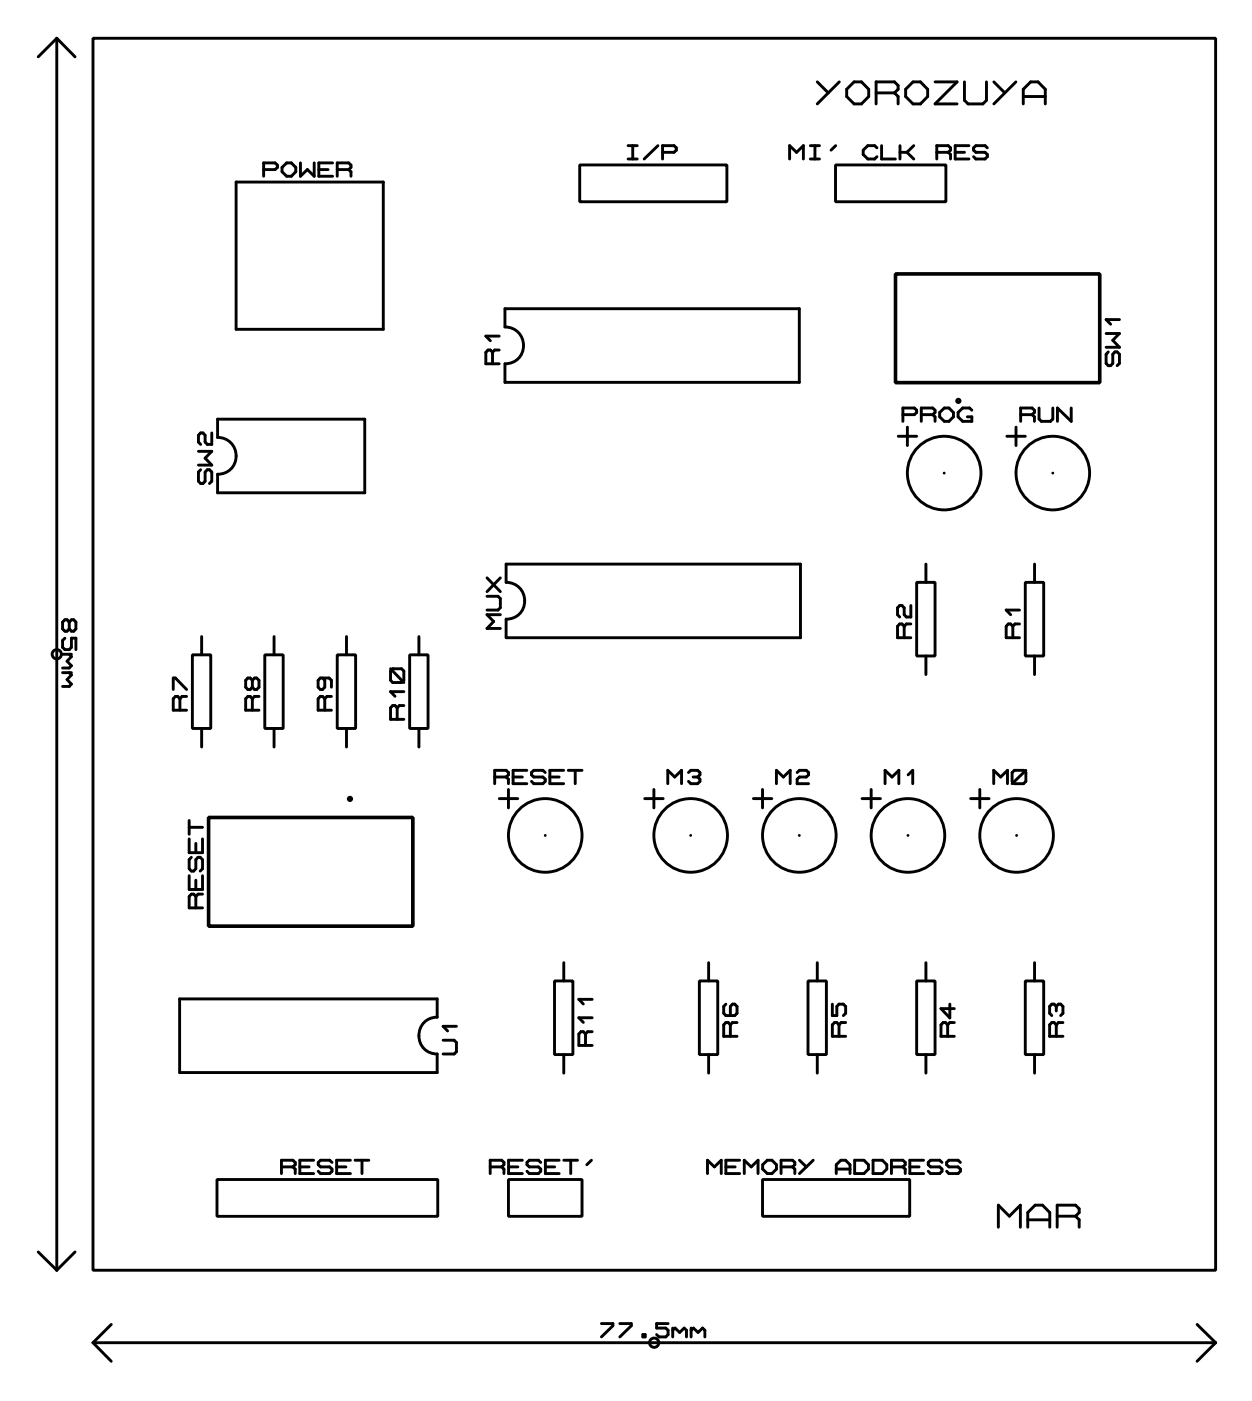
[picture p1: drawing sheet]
<svg xmlns="http://www.w3.org/2000/svg" width="86mm" height="97mm" viewBox="0 0 86 97" stroke-linecap="round" stroke-linejoin="round" font-family="sans-serif">
<g fill="none" stroke="#000" stroke-width=".2">
<path d="M3.9 2.6v85M3.9 2.6l-1.3 1.3M3.9 2.6l1.3 1.3M6.4 2.6h77.5v85h-77.5zM16.3 12.6h10.2v10.1h-10.2zM18.2 11.7h.8l.1-.2v-.1l-.1-.2h-.8v1M19.5 11.5l.3-.3h.3l.3 .3v.3l-.3 .4h-.3l-.3-.4zM20.7 11.2v1l.5-.5 .5 .5v-1M22 11.7h.6M23 11.2h-1v1h1M23.3 11.7h.8M24.1 11.7l.1-.2v-.1l-.1-.2h-.8v1"/>
<path d="M24.1 11.7l.1 .1v.4M40 11.4h10.2v2.5h-10.2zM43.4 10h.6M43.4 11h.6M43.7 10v1M45.4 10l-.9 1M45.7 10.5h.8l.2-.1v-.2l-.2-.2h-.8v1M54.5 11v-1l.5 .5 .5-.5v1M55.9 10h.7M55.9 11h.7M56.3 10v1M56.4 5.6l.8 .8"/>
<path d="M57.7 11.4h7.6v2.5h-7.6zM57.7 10l-.3 .4M57.9 5.6l-1.5 1.6M58.4 6.2l.6-.6h.5l.5 .6v.5l-.5 .5h-.5l-.6-.5zM60.5 6.4h1.2M60.5 10.2l-.1-.2h-.5l-.3 .4v.3l.3 .3h.5l.1-.2M60.9 10v1h.9M61.7 6.4l.3-.2v-.3l-.3-.3h-1.2v1.6M61.7 6.4l.3 .3v.5M62.1 10v1M62.1 10.5h.5M62.5 6.2l.5-.6h.5l.5 .6v.5l-.5 .5h-.5l-.5-.5z"/>
<path d="M62.6 10.5l.5 .5M63.1 10l-.5 .5M64.5 5.6h1.6l-1.6 1.6h1.6M64.7 10.5h.8M65.5 10.5l.1-.1v-.2l-.1-.2h-.8v1M65.5 10.5l.1 .2v.3M65.9 10.5h.7M66.6 5.6v1.3l.2 .3h1l.3-.3v-1.3M66.9 10h-1v1h1M68.2 10.2l-.2-.2h-.6l-.2 .2v.2l.2 .1h.6l.2 .2v.1l-.2 .2h-.6l-.2-.2M68.6 5.6l.8 .8M70.1 5.6l-1.5 1.6"/>
<path d="M70.6 7.2v-1l.5-.6h.6l.5 .6v1M70.6 6.7h1.6M13.7 31.1h.9l-.4 .5 .4 .5h-.9M13.8 32.4l-.1 .2v.6l.1 .2h.2l.2-.2v-.6l.1-.2h.2l.1 .2v.6l-.1 .2M14.6 29.9v.8h-.3l-.1-.2v-.5l-.2-.1h-.2l-.1 .1v.5l.1 .2M15 28.9h10.2v5.1h-10.2v-1.3a1.27 1.27 0 0 0 1.3-1.3 1.27 1.27 0 0 0-1.3-1.2zM33.6 39.9l.9 .9M34 24.3l-.2-.2h-.1l-.2 .2v.8h1M34 24.3v.8M34.5 24.1h-.4l-.1 .2M34.5 23.2h-1l.3 .3M34.5 39.9l-.9 .9"/>
<path d="M34.9 21.3h20.3v5.1h-20.3v-1.3a1.27 1.27 0 0 0 1.2-1.3 1.27 1.27 0 0 0-1.2-1.2zM34.9 38.9h20.4v5.1h-20.4v-1.3a1.27 1.27 0 0 0 1.3-1.3 1.27 1.27 0 0 0-1.3-1.2zM62 30.1h1.3M62.3 28.6h.8l.2-.1v-.2l-.2-.2h-.8v1M62.6 29.5v1.2M63.6 28.6h.8M63.9 38.9v1.3M64.4 28.6l.1-.1v-.2l-.1-.2h-.8v1M64.4 28.6l.1 .2v.3M64.9 28.5l.3-.4h.3l.3 .4v.3l-.3 .3h-.3l-.3-.3zM65.2 32.6h.1M67.1 28.3l-.2-.2h-.4l-.4 .4v.3l.4 .3h.6v-.3h-.3"/>
<path d="M69.5 30.1h1.3M70.1 29.5v1.2M70.5 28.6h.7M71.2 28.6l.2-.1v-.2l-.2-.2h-.7v1M71.2 28.6l.2 .2v.3M71.4 38.9v1.3M71.7 28.1v.8l.2 .2h.6l.2-.2v-.8M72.7 32.6h.1M73.9 28.1v1l-.9-1v1M76.4 23h.9l-.5 .5 .5 .5h-.9M76.5 24.3l-.1 .1v.7l.1 .1h.2l.1-.1v-.7l.2-.1h.1l.2 .1v.7l-.2 .1M77.3 22h-.9l.3 .4"/>
<path d="M4.3 45.1h.6M4.3 46.4h.6M4.5 44l-.2 .2v.5l.2 .1h.3l.1-.1v-.7h.3v.8M4.8 42.9l.1-.1h.2l.1 .1v.5l-.1 .1h-.2l-.1-.1M4.8 42.9l-.2-.1h-.1l-.2 .1v.5l.2 .1h.1l.2-.1M4.8 42.9v.5M4.8 45.1l.1 .2-.3 .3 .3 .3-.1 .2h-.5M4.8 46.4l.1 .2-.3 .3 .3 .3-.1 .2h-.5M12 47.6v-.8h.1l.8 .8M12.4 48.2l-.1-.2h-.2l-.1 .2v.8h.9M12.4 48.2v.8M12.9 48h-.3l-.2 .2"/>
<path d="M13.1 56.6v1M13.1 57.9v.9h.9v-.9M13.1 57.1h.9M13.2 59.1l-.1 .2v.6l.1 .2h.2l.1-.2v-.6l.2-.2h.1l.2 .2v.6l-.2 .2M13.3 45.2h1.2v5.1h-1.2zM13.5 58.2v.6M13.9 43.9v1.3M13.9 50.3v1.2M17.4 48.2l-.1-.2h-.2l-.1 .2v.8h.9M17.4 46.9l-.1-.1h-.2l-.1 .1v.5l.1 .2h.2l.1-.2M17.4 46.9l.2-.1h.1l.2 .1v.5l-.2 .2h-.1l-.2-.2M17.4 46.9v.5"/>
<path d="M17.4 48.2v.8M17.9 48h-.3l-.2 .2M18.3 45.2h1.2v5.1h-1.2zM18.9 43.9v1.3M18.9 50.3v1.2M22.3 46.8l.1 .1v.5l-.1 .2h-.2l-.1-.2v-.5l.1-.1h.6l.2 .1v.5M22.4 48.2l-.1-.2h-.2l-.1 .2v.8h.9M22.4 48.2v.8M22.9 48h-.3l-.2 .2M23.3 45.2h1.2v5.1h-1.2zM23.9 43.9v1.3M23.9 50.3v1.2"/>
<path d="M27 46.1l.9 1M27.1 46.1h.6l.2 .2v.6l-.2 .2h-.6l-.1-.2v-.6zM27.4 48.8l-.1-.1h-.2l-.1 .1v.8h.9M27.4 48.8v.8M27.9 48.7h-.3l-.2 .1M27.9 47.7h-.9l.3 .3M28.3 45.2h1.2v5.1h-1.2zM28.9 43.9v1.3M28.9 50.3v1.2M33.6 41.1h.8l.1 .2v.6l-.1 .2h-.8M34.1 53.6h.8M34.5 55.1h1.2"/>
<path d="M34.5 42.4h-.9l.5 .5-.5 .5h.9M34.9 53.6l.2-.1v-.2l-.2-.2h-.8v1M34.9 53.6l.2 .2v.3M35.1 54.5v1.2M35.4 53.6h.7M36.4 53.1h-1v1h1M37.6 53.3l-.1-.2h-.7l-.1 .2v.2l.1 .1h.7l.1 .2v.1l-.1 .2h-.7l-.1-.2M37.6 57.6h.1M38 53.6h.6M38.9 53.1h-.9v1h.9M39.2 53.1h1M39.7 53.1v1"/>
<path d="M44.5 55.1h1.3M45.1 54.5v1.2M46.1 54.1v-1l.5 .5 .4-.5v1M47.5 53.3l.2-.2h.5l.1 .2v.2l-.1 .1M47.7 57.6h.1M47.8 53.6h.4M48.2 53.6l.1 .2v.1l-.1 .2h-.5l-.2-.2M52 55.1h1.3M52.6 54.5v1.2M53.6 54.1v-1l.5 .5 .4-.5v1M55 53.3l.2-.2h.5l.1 .2v.2l-.1 .1h-.5l-.2 .2v.3h.8M55.2 57.6h.1"/>
<path d="M59.5 55.1h1.3M60.1 54.5v1.2M61.1 54.1v-1l.5 .5 .4-.5v1M62.4 43.2l-.1-.2h-.2l-.1 .2v.8h.9M62.4 43.2v.8M62.7 57.6h.1M62.7 53.5l.3-.4v1M62.9 43h-.3l-.2 .2M62.9 41.8v.8h-.3l-.2-.2v-.5l-.1-.1h-.2l-.1 .1v.5l.1 .2M63.3 40.2h1.2v5.1h-1.2zM63.9 45.3v1.2M67 55.1h1.3"/>
<path d="M67.6 54.5v1.2M68.6 54.1v-1l.5 .5 .4-.5v1M69.9 53.3l.1-.2h.7l.1 .2v.6l-.1 .2h-.7l-.1-.2zM69.9 43.2l-.1-.2h-.2l-.1 .2v.8h.9M69.9 43.2v.8M70.2 57.6h.1M70.4 42.1h-.9l.3 .3M70.4 43h-.3l-.2 .2M70.8 40.2h1.2v5.1h-1.2zM70.8 53.1l-.9 1M71.4 45.3v1.2M12.4 68.9h17.8v1.3a1.27 1.27 0 0 0-1.3 1.2 1.27 1.27 0 0 0 1.3 1.3v1.3h-17.8z"/>
<path d="M13.1 60.4v1h.9v-1M13.5 61.8l-.1-.1h-.2l-.1 .1v.8h.9M13.5 60.7v.7M13.5 61.8v.8M14 61.7h-.3l-.2 .1M30.6 71.8h.7l.2 .1v.7l-.2 .1h-.7M31.5 70.8h-.9l.3 .3M38.3 67.7h1.2v5.1h-1.2zM38.9 66.4v1.3M38.9 72.8v1.2M40.4 71.3l-.1-.1h-.2l-.1 .1v.8h.9M40.4 71.3v.8"/>
<path d="M40.9 71.2h-.3l-.2 .1M40.9 70.2h-.9l.3 .3M40.9 68.9h-.9l.3 .4M48.3 67.7h1.2v5.1h-1.2zM48.9 66.4v1.3M48.9 72.8v1.2M50.1 69.3l-.1 .1v.5l.1 .2h.6l.2-.2v-.5l-.2-.1h-.1l-.2 .1v.7M50.4 70.7l-.1-.2h-.2l-.1 .2v.8h.9M50.4 70.7v.8M50.9 70.5h-.3l-.2 .2M55.8 67.7h1.2v5.1h-1.2zM56.4 66.4v1.3"/>
<path d="M56.4 72.8v1.2M57.5 69.3v.8h.3v-.7l.1-.1h.3l.2 .1v.5l-.2 .2M57.9 70.7l-.1-.2h-.2l-.1 .2v.8h.9M57.9 70.7v.8M58.4 70.5h-.3l-.2 .2M63.3 67.7h1.2v5.1h-1.2zM63.9 66.4v1.3M63.9 72.8v1.2M65.4 70.7l-.1-.2h-.2l-.1 .2v.8h.9M65.4 70.7v.8M65.6 69.3v.9l-.6-.6h.9M65.9 70.5h-.3l-.2 .2"/>
<path d="M70.8 67.7h1.2v5.1h-1.2zM71.4 66.4v1.3M71.4 72.8v1.2M72.9 70.7l-.1-.2h-.2l-.1 .2v.8h.9M72.9 69.4l-.1-.1h-.2l-.1 .1v.5l.1 .2M72.9 69.4v.3M72.9 70.7v.8M72.9 69.4l.2-.1h.1l.2 .1v.5l-.2 .2M73.4 70.5h-.3l-.2 .2M2.6 86.4l1.3 1.2M5.2 86.4l-1.3 1.2M6.4 92.6h77.5"/>
<path d="M6.4 92.6l1.3 1.3M7.7 91.4l-1.3 1.2M15 81.4h15.2v2.5h-15.2zM19.4 80.5h.8M20.2 80.5l.2-.1v-.2l-.2-.2h-.8v1M20.2 80.5l.2 .2v.3M20.7 80.5h.6M21.6 80h-.9v1h.9M22.9 80.2l-.1-.2h-.7l-.1 .2v.2l.1 .1h.7l.1 .2v.1l-.1 .2h-.7l-.1-.2M23.2 80.5h.7M24.2 80h-1v1h1M24.5 80h1"/>
<path d="M25 80v1M33.8 80.5h.8M34.6 80.5l.2-.1v-.2l-.2-.2h-.8v1M34.6 80.5l.2 .2v.3M35.1 81.4h5.1v2.5h-5.1zM35.1 80.5h.6M36.1 80h-1v1h1M37.3 80.2l-.1-.2h-.7l-.1 .2v.2l.1 .1h.7l.1 .2v.1l-.1 .2h-.7l-.1-.2M37.6 80.5h.7M38.6 80h-1v1h1M38.9 80h1M39.4 80v1"/>
<path d="M40.8 80l-.3 .4M41.5 91.3h.8v.2l-.8 .7M42.8 91.3h.8v.2l-.8 .7M44.4 92.1h.1v.1h-.1zM46.1 91.3h-.8v.3h.7l.1 .2v.3l-.1 .1h-.5l-.2-.1M46.4 91.6v.6M46.4 91.8l.2-.2 .3 .3 .3-.3 .2 .2v.4M47.7 91.6v.6M47.7 91.8l.2-.2 .3 .3 .3-.3 .2 .2v.4M48.8 81v-1l.5 .5 .5-.5v1M50.1 80.5h.6M51.1 80h-1v1h1"/>
<path d="M51.4 81v-1l.5 .5 .4-.5v1M52.6 81.4h10.2v2.5h-10.2zM52.6 80.4l.4-.4h.3l.3 .4v.3l-.3 .3h-.3l-.4-.3zM53.9 80.5h.8M54.7 80.5l.2-.1v-.2l-.2-.2h-.8v1M54.7 80.5l.2 .2v.3M55.2 80l.5 .5M56.1 80l-.9 1M57.7 81v-.6l.3-.4h.4l.3 .4v.6M57.7 80.7h1M59 80h.6l.3 .4v.3l-.3 .3h-.6zM60.3 80h.6l.3 .4v.3l-.3 .3h-.6z"/>
<path d="M61.5 80.5h.8M62.3 80.5l.2-.1v-.2l-.2-.2h-.8v1M62.3 80.5l.2 .2v.3M62.8 80.5h.6M63.8 80h-1v1h1M65 80.2l-.1-.2h-.7l-.1 .2v.2l.1 .1h.7l.1 .2v.1l-.1 .2h-.7l-.1-.2M66.3 80.2l-.2-.2h-.6l-.2 .2v.2l.2 .1h.6l.2 .2v.1l-.2 .2h-.6l-.2-.2M68.9 84.7v-1.6l.8 .8 .7-.8v1.6M70.9 84.7v-1l.6-.6h.5l.5 .6v1M70.9 84.2h1.6M73 83.9h1.2M74.2 83.9l.3-.2v-.3l-.3-.3h-1.2v1.6"/>
<path d="M74.2 83.9l.3 .3v.5M82.6 91.4l1.3 1.2M83.9 92.6l-1.3 1.3"/>
<circle cx="65.2" cy="32.6" r="2.54"/>
<circle cx="72.7" cy="32.6" r="2.54"/>
<circle cx="3.9" cy="45.1" r=".32"/>
<circle cx="37.6" cy="57.6" r="2.54"/>
<circle cx="47.7" cy="57.6" r="2.54"/>
<circle cx="55.2" cy="57.6" r="2.54"/>
<circle cx="62.7" cy="57.6" r="2.54"/>
<circle cx="70.2" cy="57.6" r="2.54"/>
<circle cx="45.2" cy="92.6" r=".32"/>
</g>
<g fill="none" stroke="#000" stroke-width=".25">
<path d="M61.8 18.9h14.1v7.5h-14.1zM14.4 56.4h14.1v7.5h-14.1z"/>
<circle cx="66.2" cy="27.7" r=".09"/>
<circle cx="24.2" cy="55.1" r=".09"/>
</g>
</svg>
